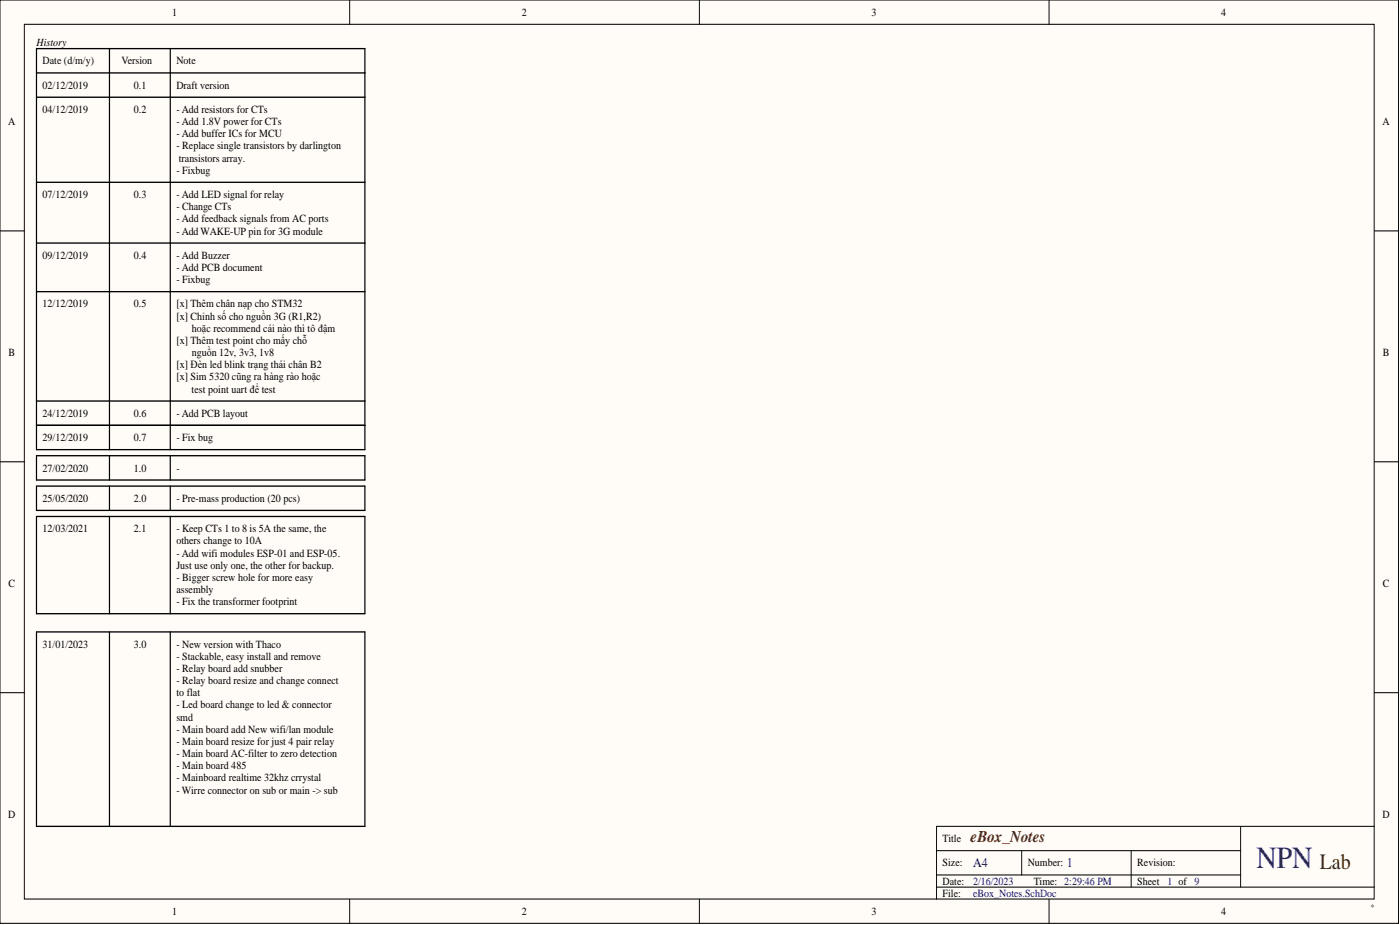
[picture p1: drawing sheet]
<svg xmlns="http://www.w3.org/2000/svg" width="292mm" height="193mm" viewBox="0 0 292 193" stroke-linecap="round" stroke-linejoin="round" font-family="sans-serif">
<defs><g id="words">
<text font-size="6.4" fill="#0000bf" x="262.1" y="181.1">NPN</text>
<text font-size="4.6" fill="#482904" x="275.3" y="181.3">Lab</text>
<text font-size="3.4" fill="#800000" x="202.5" y="175.7">eBox_Notes</text>
<g font-size="2.7" fill="#000080">
<text x="203" y="180.9">A4</text>
<text x="222.6" y="180.9">1</text>
</g>
<g font-size="2.3">
<text x="35.9" y="3.3">1</text>
<text x="108.9" y="3.3">2</text>
<text x="181.8" y="3.3">3</text>
<text x="254.8" y="3.3">4</text>
<text x="7.6" y="9.6">History</text>
<text x="8.9" y="13.4">Date (d/m/y)</text>
<text x="25.4" y="13.4">Version</text>
<text x="36.8" y="13.4">Note</text>
<text x="8.9" y="18.5">02/12/2019</text>
<text x="8.9" y="23.6">04/12/2019</text>
<text x="27.9" y="18.5">0.1</text>
<text x="27.9" y="23.6">0.2</text>
<text x="36.8" y="18.5">Draft version</text>
<text x="36.8" y="23.6">- Add resistors for CTs</text>
<text x="1.7" y="26.1">A</text>
<text x="36.8" y="26.1">- Add 1.8V power for CTs</text>
<text x="36.8" y="28.6">- Add buffer ICs for MCU</text>
<text x="288.5" y="26.1">A</text>
<text x="36.8" y="31.2">- Replace single transistors by darlington</text>
<text x="37.3" y="33.7">transistors array.</text>
<text x="8.9" y="41.3">07/12/2019</text>
<text x="27.9" y="41.3">0.3</text>
<text x="36.8" y="36.3">- Fixbug</text>
<text x="36.8" y="41.3">- Add LED signal for relay</text>
<text x="36.8" y="43.9">- Change CTs</text>
<text x="36.8" y="46.4">- Add feedback signals from AC ports</text>
<text x="36.8" y="48.9">- Add WAKE-UP pin for 3G module</text>
<text x="8.9" y="54">09/12/2019</text>
<text x="27.9" y="54">0.4</text>
<text x="36.8" y="54">- Add Buzzer</text>
<text x="36.8" y="56.5">- Add PCB document</text>
<text x="36.8" y="59.1">- Fixbug</text>
<text x="8.9" y="64.1">12/12/2019</text>
<text x="27.9" y="64.1">0.5</text>
<text x="36.8" y="64.1">[x] Thêm chân nạp cho STM32</text>
<text x="36.8" y="66.7">[x] Chỉnh số cho nguồn 3G (R1,R2)</text>
<text x="36.8" y="71.7">[x] Thêm test point cho mấy chỗ</text>
<text x="40" y="69.2">hoặc recommend cái nào thì tô đậm</text>
<text x="1.8" y="74.3">B</text>
<text x="36.8" y="76.8">[x] Đèn led blink trạng thái chân B2</text>
<text x="40" y="74.3">nguồn 12v, 3v3, 1v8</text>
<text x="288.5" y="74.3">B</text>
<text x="36.8" y="79.4">[x] Sim 5320 cũng ra hàng rào hoặc</text>
<text x="40" y="81.9">test point uart để test</text>
<text x="8.9" y="87">24/12/2019</text>
<text x="27.9" y="87">0.6</text>
<text x="36.8" y="87">- Add PCB layout</text>
<text x="8.9" y="92">29/12/2019</text>
<text x="27.9" y="92">0.7</text>
<text x="36.8" y="92">- Fix bug</text>
<text x="8.9" y="98.4">27/02/2020</text>
<text x="27.9" y="98.4">1.0</text>
<text x="36.8" y="98.4">-</text>
<text x="8.9" y="104.7">25/05/2020</text>
<text x="27.9" y="104.7">2.0</text>
<text x="36.8" y="104.7">- Pre-mass production (20 pcs)</text>
<text x="8.9" y="111">12/03/2021</text>
<text x="27.9" y="111">2.1</text>
<text x="36.8" y="111">- Keep CTs 1 to 8 is 5A the same, the</text>
<text x="36.8" y="113.6">others change to 10A</text>
<text x="36.8" y="116.1">- Add wifi modules ESP-01 and ESP-05.</text>
<text x="36.8" y="118.6">Just use only one, the other for backup.</text>
<text x="1.8" y="122.4">C</text>
<text x="36.8" y="121.2">- Bigger screw hole for more easy</text>
<text x="36.8" y="123.7">assembly</text>
<text x="288.5" y="122.4">C</text>
<text x="36.8" y="126.3">- Fix the transformer footprint</text>
<text x="36.8" y="128.8">- Use 5V power supply for the</text>
<text x="36.8" y="131.3">temperature sensor</text>
<text x="8.9" y="135.1">31/01/2023</text>
<text x="27.9" y="135.1">3.0</text>
<text x="36.8" y="135.1">- New version with Thaco</text>
<text x="36.8" y="137.7">- Stackable, easy install and remove</text>
<text x="36.8" y="140.2">- Relay board add snubber</text>
<text x="36.8" y="142.7">- Relay board resize and change connect</text>
<text x="36.8" y="145.3">to flat</text>
<text x="36.8" y="147.8">- Led board change to led &amp; connector</text>
<text x="36.8" y="150.3">smd</text>
<text x="36.8" y="152.9">- Main board add New wifi/lan module</text>
<text x="36.8" y="155.4">- Main board resize for just 4 pair relay</text>
<text x="36.8" y="157.9">- Main board AC-filter to zero detection</text>
<text x="36.8" y="160.5">- Main board 485</text>
<text x="36.8" y="163">- Mainboard realtime 32khz crrystal</text>
<text x="36.8" y="165.5">- Wirre connector on sub or main -&gt; sub</text>
<text x="1.7" y="170.6">D</text>
<text x="36.8" y="173.2">and remove 1v8?</text>
<text x="288.5" y="170.6">D</text>
<text x="196.7" y="175.7">Title</text>
<text x="196.7" y="180.8">Size:</text>
<text x="196.7" y="184.6">Date:</text>
<text x="214.4" y="180.8">Number:</text>
<text x="215.7" y="184.6">Time: 2:29:46 PM</text>
<text x="237.3" y="180.8">Revision:</text>
<text x="237.3" y="184.6">Sheet</text>
<text x="35.9" y="190.9">1</text>
<text x="108.9" y="190.9">2</text>
<text x="181.8" y="190.9">3</text>
<text x="196.7" y="187.1">File:</text>
<text x="254.8" y="190.9">4</text>
</g>
<g font-size="2.3" fill="#000080">
<text x="203" y="184.6">2/16/2023</text>
<text x="243.6" y="184.6">1 of 9</text>
<text x="203" y="187.1">eBox_Notes.SchDoc</text>
</g>
<text font-size="1.8" fill="#800000" x="285.9" y="189.8">*</text>
</g></defs>
<g fill="#fffcf8" stroke="#000" stroke-width=".21">
<path d="M0 0h291.8v192.6h-291.8z"/>
<path d="M5.1 5.1h281.6v182.5h-281.6z"/>
</g>
<g fill="none" stroke="#000" stroke-width=".21">
<path d="M73 0v5.1M145.9 0v5.1M218.9 0v5.1M0 48.2h5.1M286.8 48.2h5M0 96.3h5.1M286.8 96.3h5M0 144.5h5.1M286.8 144.5h5M195.4 177.5h63.4M213.2 177.5v5M236 177.5v7.6"/>
<path d="M258.8 172.4v12.7M286.8 172.4h-91.4v15.2M73 187.6v5.1M145.9 187.6v5.1M195.4 185.1h91.4M195.4 182.5h63.4M218.9 187.6v5.1"/>
</g>
<g fill="none" stroke="#000" stroke-width=".27">
<path d="M7.6 10.1h68.5v83.7h-68.5zM7.6 15.2h68.5M22.8 10.1v83.7M35.5 10.1v83.7M7.6 20.3h68.5M7.6 38h68.5M7.6 50.7h68.5M7.6 60.8h68.5M7.6 95.1h68.5v5h-68.5zM7.6 83.7h68.5M7.6 88.7h68.5M22.8 95.1v5"/>
<path d="M35.5 95.1v5M7.6 101.4h68.5v5.1h-68.5zM7.6 107.7h68.5v20.3h-68.5zM22.8 101.4v5.1M22.8 107.7v20.3M35.5 101.4v5.1M35.5 107.7v20.3M7.6 131.8h68.5v40.6h-68.5zM22.8 131.8v40.6M35.5 131.8v40.6"/>
</g>
<use href="#words"/>
</svg>
